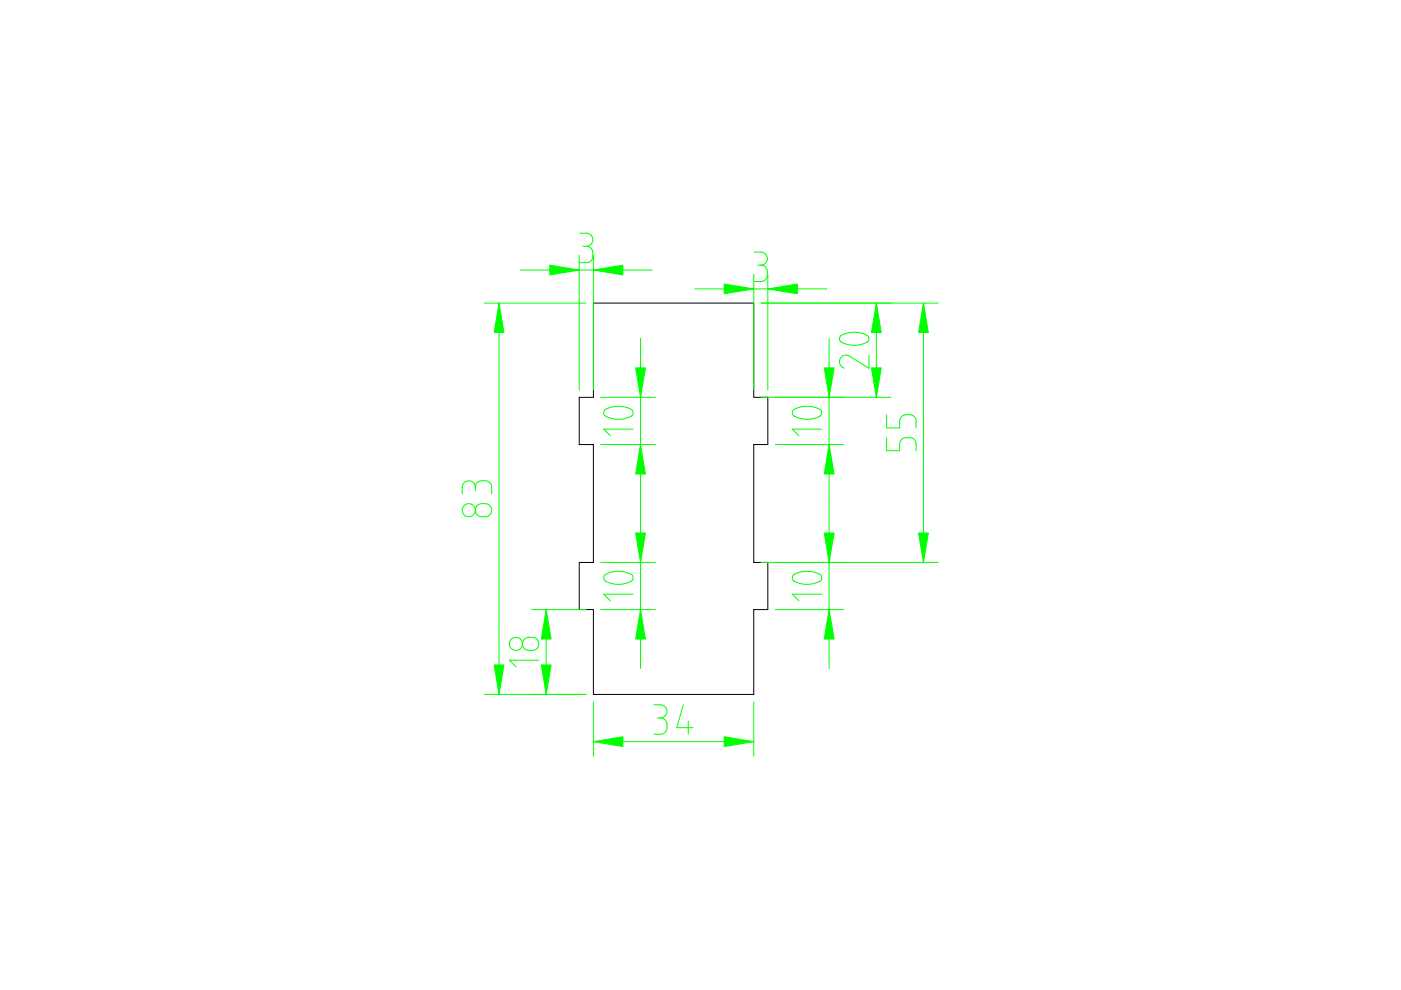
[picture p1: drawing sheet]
<svg xmlns="http://www.w3.org/2000/svg" width="297mm" height="210mm" viewBox="0 0 297 210" stroke-linecap="round" stroke-linejoin="round" font-family="sans-serif">
<path d="M125.8 64.3h34v19.9h3v10.1h-3v25h3v9.9h-3v18h-34v-18h-3v-9.9h3v-25h-3v-10.1h3z" fill="none" stroke="#000" stroke-width=".21"/>
<g fill="none" stroke="#0f0" stroke-width=".21">
<path d="M110.3 57.3h28M122.8 54.1v28.6M122.9 49.4l1.8 .1 .5 .2 .4 .6 .1 .7-.3 .7-.5 .4-.6 .1M123.6 52.2h.7M124.3 52.2l.8 .2 .5 .6v1.8l-.3 .5-.6 .3-1.8 .1M125.8 54.1v28.6M159.8 58.1v24.6M159.9 53.4l1.7 .1 .5 .2 .5 .6 .1 .7-.3 .7-.5 .4-.6 .1M160.6 56.2h.7M161.3 56.2l.8 .2 .4 .5 .2 .5-.1 1.5-.4 .5-.4 .2-1.9 .1M162.8 58.1v24.6M102.7 64.3h21.5"/>
<path d="M105.8 64.3v82.9M135.8 71.8v70M147.3 61.3h28M161.4 64.3h37.5M175.8 71.8v70M178.2 71.2l1.8-.7h1.8l1.1 .2 1 .4 .3 .4v.4l-.3 .6-1 .5-1.2 .2h-1.1l-1.3-.3-1-.4-.3-.6zM184.2 75.3v2.8l-4.2-2.7-.5-.1-.7 .1-.4 .3-.4 .8 .3 1 .7 .6M185.8 64.3v19.9M195.8 64.3v55M127.4 84.2h11.5M127.4 94.3h11.5M128.2 86.9l1.7-.6 1.8-.2 1.2 .3 1 .4 .3 .4v.5l-.2 .5-1.1 .4-1.2 .3h-1.2l-1.1-.2-1.1-.5-.3-.5z"/>
<path d="M134.2 91h-6.2l1.4 1.4M161.4 84.2h27.5M164.4 94.3h14.5M168.2 86.9l1.7-.6 1.8-.2 2 .6 .4 .3 .1 .6-.3 .6-.8 .4-1.4 .3h-1.2l-1.3-.3-.9-.4-.3-.6zM174.2 91h-6.2l1.4 1.4M188 92.8v2.8h2.8v-1.9l.5-.6 .7-.3h1.2l.7 .5 .3 .7v1.6M188 87.9v2.8h2.8v-1.9l.5-.6 .8-.3 1.2 .1 .7 .5 .2 .6v1.6M100.8 103.3l-.1-.5-.5-.6-.6-.3-.8 .2-.5 .3-.3 .5v1.8M100.8 103.3l.2-.8 .6-.4 .4-.2 1.4 .1 .5 .4 .3 .5v1.8M100.8 103.3v.7M101.2 107.2l.9-.4h1l.5 .2 .4 .4 .2 .6-.2 1-.4 .4-.5 .2h-1.1l-.6-.2-.4-.4-.2-.7v-.6zM127.4 119.3h11.5"/>
<path d="M161.4 119.3h37.5M111.2 135.5l.8-.4 1.5 .2 .7 .7-.1 1.1-.4 .5-.6 .3h-1.1l-.5-.2-.4-.3-.3-.7v-.6zM112.7 129.2h11.5M114.2 140h-6.2l1.4 1.4M115.8 129.2v18M127.4 129.2h11.5M128.2 121.9l1.6-.6 2-.1 2.1 .6 .3 .4v.4l-.3 .6-1 .4-1.3 .3h-1.2l-2.1-.7-.3-.6zM134.2 126h-6.2l1.4 1.4M164.4 129.2h14.5M168.2 121.9l1.6-.6 2.1-.1 1.9 .6 .4 .3v.5l-.2 .5-.8 .4-1.4 .4h-1.2l-1.1-.2-1.3-.6-.2-.5zM174.2 126h-6.2l1.4 1.4M102.7 147.2h21.5"/>
<path d="M125.8 157.2h34M125.8 148.8v11.6M138.6 149.4l1.9 .1 .4 .3 .4 .5 .1 .7-.2 .6-.6 .5-.6 .1M139.3 152.2h.7M140 152.2l.8 .3 .5 .6v1.8l-.8 .7-1.9 .1M144.9 149.4l-1.4 4.9h3.5M145.9 152.9v2.8M159.8 148.8v11.6"/>
<circle cx="99.4" cy="108.2" r="1.39"/>
<circle cx="109.4" cy="136.5" r="1.39"/>
</g>
<g fill="#0f0" stroke="#0f0" stroke-width=".21">
<path d="M125.8 157.2l6.3-1v2.1z"/>
<path d="M153.5 156.2l6.3 1-6.3 1.1z"/>
<path d="M174.8 78h2l-1 6.2z"/>
<path d="M175.8 94.3l1 6.2h-2z"/>
<path d="M174.8 113h2l-1 6.3z"/>
<path d="M175.8 129.2l1 6.3h-2z"/>
<path d="M185.8 64.3l1 6.2h-2z"/>
<path d="M184.8 78h2l-1 6.2z"/>
<path d="M195.8 64.3l1 6.2h-2z"/>
<path d="M194.8 113h2l-1 6.3z"/>
<path d="M115.8 129.2l1 6.3h-2z"/>
<path d="M114.8 141h2l-1 6.2z"/>
<path d="M104.8 141h2l-1 6.2z"/>
<path d="M105.8 64.3l1 6.2h-2z"/>
<path d="M134.8 78h2l-1 6.2z"/>
<path d="M135.8 94.3l1 6.2h-2z"/>
<path d="M134.8 113h2l-1 6.3z"/>
<path d="M135.8 129.2l1 6.3h-2z"/>
<path d="M116.6 56.2l6.2 1.1-6.2 1z"/>
<path d="M125.8 57.3l6.3-1.1v2.1z"/>
<path d="M162.8 61.3l6.3-1.1v2.1z"/>
<path d="M153.5 60.2l6.3 1.1-6.3 1z"/>
</g>
</svg>
